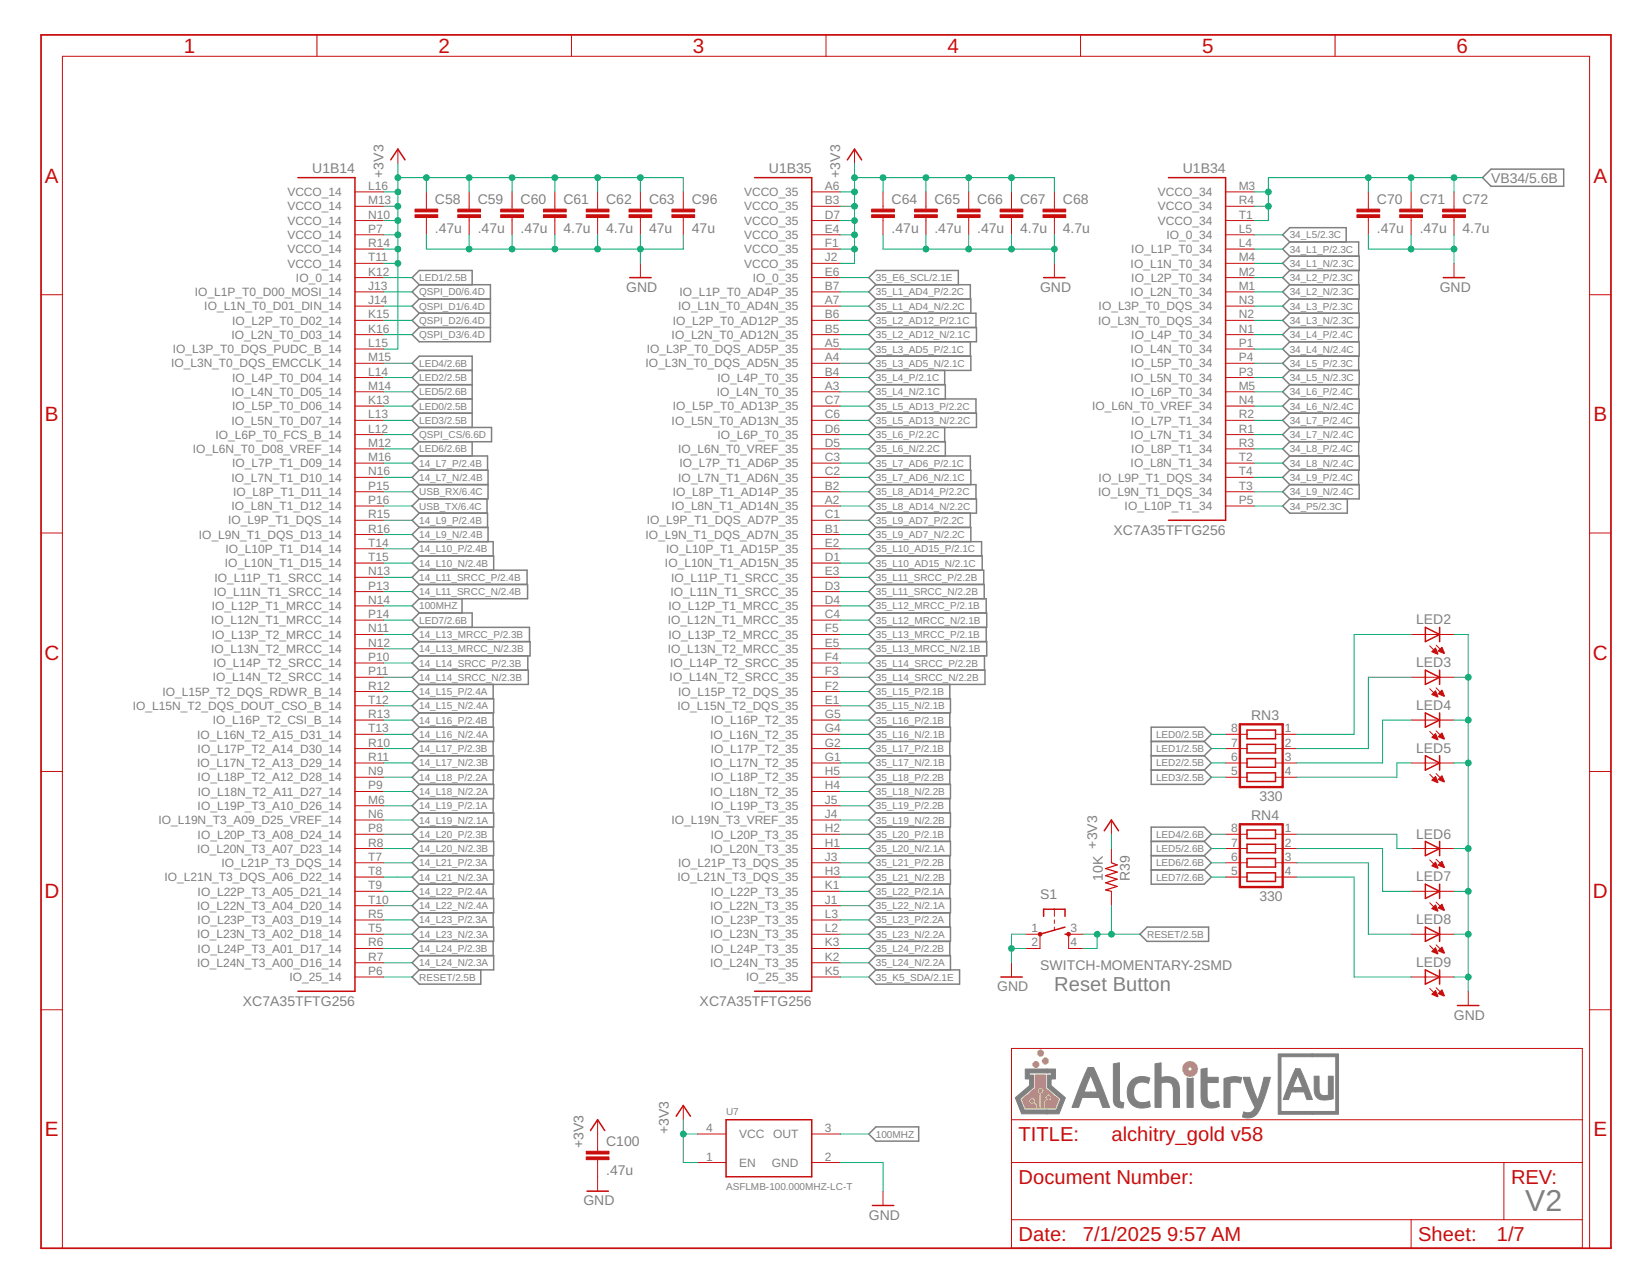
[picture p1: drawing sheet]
<svg xmlns="http://www.w3.org/2000/svg" width="279mm" height="216mm" viewBox="0 0 279 216" stroke-linecap="round" stroke-linejoin="round" font-family="sans-serif">
<defs><g id="words">
<text font-size="5.1" fill="#808080" x="258.1" y="204.9">V2</text>
<g font-size="3.5" fill="#c90d0c">
<text x="31.1" y="9">1</text>
<text x="74.2" y="9">2</text>
<text x="117.3" y="9">3</text>
<text x="160.3" y="9">4</text>
<text x="203.4" y="9">5</text>
<text x="246.5" y="9">6</text>
<text x="7.6" y="30.9">A</text>
<text x="269.6" y="30.9">A</text>
<text x="7.6" y="71.3">B</text>
<text x="269.6" y="71.3">B</text>
<text x="7.5" y="111.6">C</text>
<text x="269.6" y="111.6">C</text>
<text x="7.5" y="151.9">D</text>
<text x="269.6" y="151.9">D</text>
<text x="7.6" y="192.3">E</text>
<text x="269.6" y="192.3">E</text>
</g>
<text font-size="3.4" fill="#808080" x="178.4" y="167.7">Reset Button</text>
<g font-size="3.4" fill="#c90d0c">
<text x="172.4" y="193.1">TITLE:</text>
<text x="188.1" y="193.1">alchitry_gold v58</text>
<text x="172.4" y="200.3">Document Number:</text>
<text x="255.7" y="200.3">REV:</text>
<text x="172.4" y="210">Date:</text>
<text x="183.3" y="210">7/1/2025</text>
<text x="197.5" y="210">9:57 AM</text>
<text x="240" y="210">Sheet:</text>
<text x="253.3" y="210">1/7</text>
</g>
<g font-size="2.4" fill="#808080">
<text x="52.8" y="29.3">U1B14</text>
<text x="130.1" y="29.3">U1B35</text>
<text x="200.2" y="29.3">U1B34</text>
<text x="64.9" y="30.1" transform="rotate(-90 64.9 30.1)">+3V3</text>
<text x="73.6" y="34.5">C58</text>
<text x="80.8" y="34.5">C59</text>
<text x="88.1" y="34.5">C60</text>
<text x="95.3" y="34.5">C61</text>
<text x="102.6" y="34.5">C62</text>
<text x="109.8" y="34.5">C63</text>
<text x="117.1" y="34.5">C96</text>
<text x="142.2" y="30.1" transform="rotate(-90 142.2 30.1)">+3V3</text>
<text x="150.9" y="34.5">C64</text>
<text x="158.1" y="34.5">C65</text>
<text x="165.4" y="34.5">C66</text>
<text x="172.6" y="34.5">C67</text>
<text x="179.9" y="34.5">C68</text>
<text x="233" y="34.5">C70</text>
<text x="240.3" y="34.5">C71</text>
<text x="247.5" y="34.5">C72</text>
<text x="252.3" y="30.9">VB34/5.6B</text>
<text x="73.6" y="39.4">.47u</text>
<text x="80.8" y="39.4">.47u</text>
<text x="88.1" y="39.4">.47u</text>
<text x="95.3" y="39.4">4.7u</text>
<text x="102.6" y="39.4">4.7u</text>
<text x="109.8" y="39.4">47u</text>
<text x="117.1" y="39.4">47u</text>
<text x="150.9" y="39.4">.47u</text>
<text x="158.1" y="39.4">.47u</text>
<text x="165.4" y="39.4">.47u</text>
<text x="172.6" y="39.4">4.7u</text>
<text x="179.9" y="39.4">4.7u</text>
<text x="233" y="39.4">.47u</text>
<text x="240.3" y="39.4">.47u</text>
<text x="247.5" y="39.4">4.7u</text>
<text x="106" y="49.4">GND</text>
<text x="176" y="49.4">GND</text>
<text x="243.6" y="49.4">GND</text>
<text x="188.4" y="90.4">XC7A35TFTG256</text>
<text x="239.6" y="105.7">LED2</text>
<text x="239.6" y="112.9">LED3</text>
<text x="211.7" y="121.8">RN3</text>
<text x="239.6" y="120.2">LED4</text>
<text x="239.6" y="127.4">LED5</text>
<text x="213.1" y="135.6">330</text>
<text x="185.7" y="143.6" transform="rotate(-90 185.7 143.6)">+3V3</text>
<text x="211.7" y="138.7">RN4</text>
<text x="239.6" y="141.9">LED6</text>
<text x="186.6" y="149" transform="rotate(-90 186.6 149)">10K</text>
<text x="191.2" y="149.1" transform="rotate(-90 191.2 149.1)">R39</text>
<text x="239.6" y="149.1">LED7</text>
<text x="176" y="152">S1</text>
<text x="213.1" y="152.5">330</text>
<text x="239.6" y="156.4">LED8</text>
<text x="168.8" y="167.7">GND</text>
<text x="176" y="164.1">SWITCH-MOMENTARY-2SMD</text>
<text x="239.6" y="163.6">LED9</text>
<text x="41.1" y="170.1">XC7A35TFTG256</text>
<text x="118.4" y="170.1">XC7A35TFTG256</text>
<text x="246.1" y="172.6">GND</text>
<text x="113.2" y="191.9" transform="rotate(-90 113.2 191.9)">+3V3</text>
<text x="98.7" y="194.3" transform="rotate(-90 98.7 194.3)">+3V3</text>
<text x="102.6" y="193.9">C100</text>
<text x="98.7" y="204">GND</text>
<text x="102.6" y="198.8">.47u</text>
<text x="147" y="206.4">GND</text>
</g>
<g font-size="2" fill="#808080">
<text x="48.6" y="33.2">VCCO_14</text>
<text x="48.6" y="35.6">VCCO_14</text>
<text x="62.3" y="32.1">L16</text>
<text x="62.3" y="34.6">M13</text>
<text x="125.9" y="33.2">VCCO_35</text>
<text x="125.9" y="35.6">VCCO_35</text>
<text x="139.6" y="32.1">A6</text>
<text x="139.6" y="34.6">B3</text>
<text x="196" y="33.2">VCCO_34</text>
<text x="196" y="35.6">VCCO_34</text>
<text x="209.6" y="32.1">M3</text>
<text x="209.6" y="34.6">R4</text>
<text x="48.6" y="38">VCCO_14</text>
<text x="48.6" y="40.4">VCCO_14</text>
<text x="62.3" y="37">N10</text>
<text x="62.3" y="39.4">P7</text>
<text x="62.3" y="41.8">R14</text>
<text x="125.9" y="38">VCCO_35</text>
<text x="125.9" y="40.4">VCCO_35</text>
<text x="139.6" y="37">D7</text>
<text x="139.6" y="39.4">E4</text>
<text x="139.6" y="41.8">F1</text>
<text x="196" y="38">VCCO_34</text>
<text x="197.4" y="40.4">IO_0_34</text>
<text x="209.6" y="37">T1</text>
<text x="209.6" y="39.4">L5</text>
<text x="209.6" y="41.8">L4</text>
<text x="48.6" y="42.9">VCCO_14</text>
<text x="48.6" y="45.3">VCCO_14</text>
<text x="50.1" y="47.7">IO_0_14</text>
<text x="62.3" y="44.2">T11</text>
<text x="62.3" y="46.6">K12</text>
<text x="125.9" y="42.9">VCCO_35</text>
<text x="125.9" y="45.3">VCCO_35</text>
<text x="127.4" y="47.7">IO_0_35</text>
<text x="139.6" y="44.2">J2</text>
<text x="139.6" y="46.6">E6</text>
<text x="191.3" y="45.3">IO_L1N_T0_34</text>
<text x="191.4" y="42.9">IO_L1P_T0_34</text>
<text x="191.4" y="47.7">IO_L2P_T0_34</text>
<text x="209.6" y="44.2">M4</text>
<text x="209.6" y="46.6">M2</text>
<text x="33" y="50.1">IO_L1P_T0_D00_MOSI_14</text>
<text x="34.6" y="52.5">IO_L1N_T0_D01_DIN_14</text>
<text x="62.3" y="49">J13</text>
<text x="62.3" y="51.5">J14</text>
<text x="62.3" y="53.9">K15</text>
<text x="114.8" y="52.5">IO_L1N_T0_AD4N_35</text>
<text x="115" y="50.1">IO_L1P_T0_AD4P_35</text>
<text x="139.6" y="49">B7</text>
<text x="139.6" y="51.5">A7</text>
<text x="139.6" y="53.9">B6</text>
<text x="185.9" y="52.5">IO_L3P_T0_DQS_34</text>
<text x="191.3" y="50.1">IO_L2N_T0_34</text>
<text x="209.6" y="49">M1</text>
<text x="209.6" y="51.5">N3</text>
<text x="209.6" y="53.9">N2</text>
<text x="29.3" y="59.8">IO_L3P_T0_DQS_PUDC_B_14</text>
<text x="39.2" y="57.3">IO_L2N_T0_D03_14</text>
<text x="39.3" y="54.9">IO_L2P_T0_D02_14</text>
<text x="62.3" y="56.3">K16</text>
<text x="62.3" y="58.7">L15</text>
<text x="109.5" y="59.8">IO_L3P_T0_DQS_AD5P_35</text>
<text x="113.7" y="57.3">IO_L2N_T0_AD12N_35</text>
<text x="113.9" y="54.9">IO_L2P_T0_AD12P_35</text>
<text x="139.6" y="56.3">B5</text>
<text x="139.6" y="58.7">A5</text>
<text x="185.8" y="54.9">IO_L3N_T0_DQS_34</text>
<text x="191.3" y="59.8">IO_L4N_T0_34</text>
<text x="191.4" y="57.3">IO_L4P_T0_34</text>
<text x="209.6" y="56.3">N1</text>
<text x="209.6" y="58.7">P1</text>
<text x="28.9" y="62.2">IO_L3N_T0_DQS_EMCCLK_14</text>
<text x="39.3" y="64.6">IO_L4P_T0_D04_14</text>
<text x="62.3" y="61.1">M15</text>
<text x="62.3" y="63.5">L14</text>
<text x="62.3" y="66">M14</text>
<text x="109.3" y="62.2">IO_L3N_T0_DQS_AD5N_35</text>
<text x="121.4" y="64.6">IO_L4P_T0_35</text>
<text x="139.6" y="61.1">A4</text>
<text x="139.6" y="63.5">B4</text>
<text x="139.6" y="66">A3</text>
<text x="191.3" y="64.6">IO_L5N_T0_34</text>
<text x="191.4" y="62.2">IO_L5P_T0_34</text>
<text x="209.6" y="61.1">P4</text>
<text x="209.6" y="63.5">P3</text>
<text x="209.6" y="66">M5</text>
<text x="39.2" y="67">IO_L4N_T0_D05_14</text>
<text x="39.2" y="71.8">IO_L5N_T0_D07_14</text>
<text x="39.3" y="69.4">IO_L5P_T0_D06_14</text>
<text x="62.3" y="68.4">K13</text>
<text x="62.3" y="70.8">L13</text>
<text x="113.7" y="71.8">IO_L5N_T0_AD13N_35</text>
<text x="113.9" y="69.4">IO_L5P_T0_AD13P_35</text>
<text x="121.3" y="67">IO_L4N_T0_35</text>
<text x="139.6" y="68.4">C7</text>
<text x="139.6" y="70.8">C6</text>
<text x="184.8" y="69.4">IO_L6N_T0_VREF_34</text>
<text x="191.4" y="67">IO_L6P_T0_34</text>
<text x="191.4" y="71.8">IO_L7P_T1_34</text>
<text x="209.6" y="68.4">N4</text>
<text x="209.6" y="70.8">R2</text>
<text x="32.6" y="76.7">IO_L6N_T0_D08_VREF_14</text>
<text x="36.5" y="74.3">IO_L6P_T0_FCS_B_14</text>
<text x="62.3" y="73.2">L12</text>
<text x="62.3" y="75.6">M12</text>
<text x="114.8" y="76.7">IO_L6N_T0_VREF_35</text>
<text x="121.4" y="74.3">IO_L6P_T0_35</text>
<text x="139.6" y="73.2">D6</text>
<text x="139.6" y="75.6">D5</text>
<text x="191.3" y="74.3">IO_L7N_T1_34</text>
<text x="191.4" y="76.7">IO_L8P_T1_34</text>
<text x="209.6" y="73.2">R1</text>
<text x="209.6" y="75.6">R3</text>
<text x="39.2" y="81.5">IO_L7N_T1_D10_14</text>
<text x="39.3" y="79.1">IO_L7P_T1_D09_14</text>
<text x="39.4" y="83.9">IO_L8P_T1_D11_14</text>
<text x="62.3" y="78">M16</text>
<text x="62.3" y="80.4">N16</text>
<text x="62.3" y="82.9">P15</text>
<text x="113.9" y="83.9">IO_L8P_T1_AD14P_35</text>
<text x="114.8" y="81.5">IO_L7N_T1_AD6N_35</text>
<text x="115" y="79.1">IO_L7P_T1_AD6P_35</text>
<text x="139.6" y="78">C3</text>
<text x="139.6" y="80.4">C2</text>
<text x="139.6" y="82.9">B2</text>
<text x="185.8" y="83.9">IO_L9N_T1_DQS_34</text>
<text x="185.9" y="81.5">IO_L9P_T1_DQS_34</text>
<text x="191.3" y="79.1">IO_L8N_T1_34</text>
<text x="209.6" y="78">T2</text>
<text x="209.6" y="80.4">T4</text>
<text x="209.6" y="82.9">T3</text>
<text x="38.6" y="88.7">IO_L9P_T1_DQS_14</text>
<text x="39.2" y="86.3">IO_L8N_T1_D12_14</text>
<text x="62.3" y="85.3">P16</text>
<text x="62.3" y="87.7">R15</text>
<text x="109.5" y="88.7">IO_L9P_T1_DQS_AD7P_35</text>
<text x="113.7" y="86.3">IO_L8N_T1_AD14N_35</text>
<text x="139.6" y="85.3">A2</text>
<text x="139.6" y="87.7">C1</text>
<text x="190.3" y="86.3">IO_L10P_T1_34</text>
<text x="209.6" y="85.3">P5</text>
<text x="33.7" y="91.2">IO_L9N_T1_DQS_D13_14</text>
<text x="38.1" y="96">IO_L10N_T1_D15_14</text>
<text x="38.2" y="93.6">IO_L10P_T1_D14_14</text>
<text x="62.3" y="90.1">R16</text>
<text x="62.3" y="92.5">T14</text>
<text x="62.3" y="94.9">T15</text>
<text x="109.3" y="91.2">IO_L9N_T1_DQS_AD7N_35</text>
<text x="112.5" y="96">IO_L10N_T1_AD15N_35</text>
<text x="112.7" y="93.6">IO_L10P_T1_AD15P_35</text>
<text x="139.6" y="90.1">B1</text>
<text x="139.6" y="92.5">E2</text>
<text x="139.6" y="94.9">D1</text>
<text x="36.2" y="100.8">IO_L11N_T1_SRCC_14</text>
<text x="36.3" y="98.4">IO_L11P_T1_SRCC_14</text>
<text x="62.3" y="97.4">N13</text>
<text x="62.3" y="99.8">P13</text>
<text x="113.5" y="100.8">IO_L11N_T1_SRCC_35</text>
<text x="113.6" y="98.4">IO_L11P_T1_SRCC_35</text>
<text x="139.6" y="97.4">E3</text>
<text x="139.6" y="99.8">D3</text>
<text x="35.7" y="105.6">IO_L12N_T1_MRCC_14</text>
<text x="35.8" y="103.2">IO_L12P_T1_MRCC_14</text>
<text x="62.3" y="102.2">N14</text>
<text x="62.3" y="104.6">P14</text>
<text x="62.3" y="107">N11</text>
<text x="113" y="105.6">IO_L12N_T1_MRCC_35</text>
<text x="113.1" y="103.2">IO_L12P_T1_MRCC_35</text>
<text x="139.6" y="102.2">D4</text>
<text x="139.6" y="104.6">C4</text>
<text x="139.6" y="107">F5</text>
<text x="35.7" y="110.5">IO_L13N_T2_MRCC_14</text>
<text x="35.8" y="108.1">IO_L13P_T2_MRCC_14</text>
<text x="36.1" y="112.9">IO_L14P_T2_SRCC_14</text>
<text x="62.3" y="109.4">N12</text>
<text x="62.3" y="111.8">P10</text>
<text x="113" y="110.5">IO_L13N_T2_MRCC_35</text>
<text x="113.1" y="108.1">IO_L13P_T2_MRCC_35</text>
<text x="113.4" y="112.9">IO_L14P_T2_SRCC_35</text>
<text x="139.6" y="109.4">E5</text>
<text x="139.6" y="111.8">F4</text>
<text x="27.5" y="117.7">IO_L15P_T2_DQS_RDWR_B_14</text>
<text x="36" y="115.3">IO_L14N_T2_SRCC_14</text>
<text x="62.3" y="114.3">P11</text>
<text x="62.3" y="116.7">R12</text>
<text x="62.3" y="119.1">T12</text>
<text x="113.3" y="115.3">IO_L14N_T2_SRCC_35</text>
<text x="114.8" y="117.7">IO_L15P_T2_DQS_35</text>
<text x="139.6" y="114.3">F3</text>
<text x="139.6" y="116.7">F2</text>
<text x="139.6" y="119.1">E1</text>
<text x="22.5" y="120.1">IO_L15N_T2_DQS_DOUT_CSO_B_14</text>
<text x="33.3" y="125">IO_L16N_T2_A15_D31_14</text>
<text x="36" y="122.6">IO_L16P_T2_CSI_B_14</text>
<text x="62.3" y="121.5">R13</text>
<text x="62.3" y="123.9">T13</text>
<text x="114.7" y="120.1">IO_L15N_T2_DQS_35</text>
<text x="120.2" y="125">IO_L16N_T2_35</text>
<text x="120.3" y="122.6">IO_L16P_T2_35</text>
<text x="139.6" y="121.5">G5</text>
<text x="139.6" y="123.9">G4</text>
<text x="208.4" y="123.9">8</text>
<text x="217.4" y="123.9">1</text>
<text x="33.3" y="129.8">IO_L17N_T2_A13_D29_14</text>
<text x="33.5" y="127.4">IO_L17P_T2_A14_D30_14</text>
<text x="62.3" y="126.3">R10</text>
<text x="62.3" y="128.7">R11</text>
<text x="62.3" y="131.2">N9</text>
<text x="120.2" y="129.8">IO_L17N_T2_35</text>
<text x="120.3" y="127.4">IO_L17P_T2_35</text>
<text x="139.6" y="126.3">G2</text>
<text x="139.6" y="128.7">G1</text>
<text x="139.6" y="131.2">H5</text>
<text x="208.4" y="131.2">5</text>
<text x="208.4" y="128.7">6</text>
<text x="208.4" y="126.3">7</text>
<text x="217.4" y="126.3">2</text>
<text x="217.4" y="128.7">3</text>
<text x="217.4" y="131.2">4</text>
<text x="33.5" y="132.2">IO_L18P_T2_A12_D28_14</text>
<text x="33.5" y="137">IO_L19P_T3_A10_D26_14</text>
<text x="33.5" y="134.6">IO_L18N_T2_A11_D27_14</text>
<text x="62.3" y="133.6">P9</text>
<text x="62.3" y="136">M6</text>
<text x="120.2" y="134.6">IO_L18N_T2_35</text>
<text x="120.3" y="132.2">IO_L18P_T2_35</text>
<text x="120.3" y="137">IO_L19P_T3_35</text>
<text x="139.6" y="133.6">H4</text>
<text x="139.6" y="136">J5</text>
<text x="26.8" y="139.5">IO_L19N_T3_A09_D25_VREF_14</text>
<text x="33.5" y="141.9">IO_L20P_T3_A08_D24_14</text>
<text x="62.3" y="138.4">N6</text>
<text x="62.3" y="140.8">P8</text>
<text x="62.3" y="143.2">R8</text>
<text x="113.6" y="139.5">IO_L19N_T3_VREF_35</text>
<text x="120.3" y="141.9">IO_L20P_T3_35</text>
<text x="139.6" y="138.4">J4</text>
<text x="139.6" y="140.8">H2</text>
<text x="139.6" y="143.2">H1</text>
<text x="208.4" y="143.2">7</text>
<text x="208.4" y="140.8">8</text>
<text x="217.4" y="143.2">2</text>
<text x="217.4" y="140.8">1</text>
<text x="27.8" y="149.1">IO_L21N_T3_DQS_A06_D22_14</text>
<text x="33.3" y="144.3">IO_L20N_T3_A07_D23_14</text>
<text x="37.5" y="146.7">IO_L21P_T3_DQS_14</text>
<text x="62.3" y="145.7">T7</text>
<text x="62.3" y="148.1">T8</text>
<text x="114.7" y="149.1">IO_L21N_T3_DQS_35</text>
<text x="114.8" y="146.7">IO_L21P_T3_DQS_35</text>
<text x="120.2" y="144.3">IO_L20N_T3_35</text>
<text x="139.6" y="145.7">J3</text>
<text x="139.6" y="148.1">H3</text>
<text x="208.4" y="148.1">5</text>
<text x="208.4" y="145.7">6</text>
<text x="217.4" y="145.7">3</text>
<text x="217.4" y="148.1">4</text>
<text x="33.3" y="154">IO_L22N_T3_A04_D20_14</text>
<text x="33.5" y="151.5">IO_L22P_T3_A05_D21_14</text>
<text x="62.3" y="150.5">T9</text>
<text x="62.3" y="152.9">T10</text>
<text x="62.3" y="155.3">R5</text>
<text x="120.2" y="154">IO_L22N_T3_35</text>
<text x="120.3" y="151.5">IO_L22P_T3_35</text>
<text x="139.6" y="150.5">K1</text>
<text x="139.6" y="152.9">J1</text>
<text x="139.6" y="155.3">L3</text>
<text x="33.3" y="158.8">IO_L23N_T3_A02_D18_14</text>
<text x="33.5" y="156.4">IO_L23P_T3_A03_D19_14</text>
<text x="33.5" y="161.2">IO_L24P_T3_A01_D17_14</text>
<text x="62.3" y="157.7">T5</text>
<text x="62.3" y="160.1">R6</text>
<text x="120.2" y="158.8">IO_L23N_T3_35</text>
<text x="120.3" y="156.4">IO_L23P_T3_35</text>
<text x="120.3" y="161.2">IO_L24P_T3_35</text>
<text x="139.6" y="157.7">L2</text>
<text x="139.6" y="160.1">K3</text>
<text x="174.6" y="157.7">1</text>
<text x="174.6" y="160.1">2</text>
<text x="181.2" y="157.7">3</text>
<text x="181.2" y="160.1">4</text>
<text x="33.3" y="163.6">IO_L24N_T3_A00_D16_14</text>
<text x="49" y="166">IO_25_14</text>
<text x="62.3" y="162.6">R7</text>
<text x="62.3" y="165">P6</text>
<text x="120.2" y="163.6">IO_L24N_T3_35</text>
<text x="126.3" y="166">IO_25_35</text>
<text x="139.6" y="162.6">K2</text>
<text x="139.6" y="165">K5</text>
<text x="119.5" y="191.5">4</text>
<text x="139.6" y="191.5">3</text>
<text x="119.5" y="196.4">1</text>
<text x="125.1" y="197.4">EN</text>
<text x="125.1" y="192.6">VCC</text>
<text x="130.6" y="197.4">GND</text>
<text x="130.8" y="192.6">OUT</text>
<text x="139.6" y="196.4">2</text>
</g>
<g font-size="1.7" fill="#808080">
<text x="218.3" y="40.3">34_L5/2.3C</text>
<text x="70.9" y="47.6">LED1/2.5B</text>
<text x="148.2" y="47.6">35_E6_SCL/2.1E</text>
<text x="218.3" y="42.7">34_L1_P/2.3C</text>
<text x="218.3" y="45.2">34_L1_N/2.3C</text>
<text x="218.3" y="47.6">34_L2_P/2.3C</text>
<text x="70.9" y="50">QSPI_D0/6.4D</text>
<text x="70.9" y="52.4">QSPI_D1/6.4D</text>
<text x="148.2" y="52.4">35_L1_AD4_N/2.2C</text>
<text x="148.2" y="50">35_L1_AD4_P/2.2C</text>
<text x="218.3" y="50">34_L2_N/2.3C</text>
<text x="218.3" y="52.4">34_L3_P/2.3C</text>
<text x="70.9" y="54.8">QSPI_D2/6.4D</text>
<text x="70.9" y="57.2">QSPI_D3/6.4D</text>
<text x="148.2" y="54.8">35_L2_AD12_P/2.1C</text>
<text x="148.2" y="57.2">35_L2_AD12_N/2.1C</text>
<text x="148.2" y="59.6">35_L3_AD5_P/2.1C</text>
<text x="218.3" y="54.8">34_L3_N/2.3C</text>
<text x="218.3" y="57.2">34_L4_P/2.4C</text>
<text x="218.3" y="59.6">34_L4_N/2.4C</text>
<text x="70.9" y="64.5">LED2/2.5B</text>
<text x="70.9" y="62.1">LED4/2.6B</text>
<text x="148.2" y="62.1">35_L3_AD5_N/2.1C</text>
<text x="148.2" y="64.5">35_L4_P/2.1C</text>
<text x="218.3" y="62.1">34_L5_P/2.3C</text>
<text x="218.3" y="64.5">34_L5_N/2.3C</text>
<text x="70.9" y="69.3">LED0/2.5B</text>
<text x="70.9" y="71.7">LED3/2.5B</text>
<text x="70.9" y="66.9">LED5/2.6B</text>
<text x="148.2" y="66.9">35_L4_N/2.1C</text>
<text x="148.2" y="69.3">35_L5_AD13_P/2.2C</text>
<text x="148.2" y="71.7">35_L5_AD13_N/2.2C</text>
<text x="218.3" y="66.9">34_L6_P/2.4C</text>
<text x="218.3" y="69.3">34_L6_N/2.4C</text>
<text x="218.3" y="71.7">34_L7_P/2.4C</text>
<text x="70.9" y="74.1">QSPI_CS/6.6D</text>
<text x="70.9" y="76.6">LED6/2.6B</text>
<text x="148.2" y="74.1">35_L6_P/2.2C</text>
<text x="148.2" y="76.6">35_L6_N/2.2C</text>
<text x="218.3" y="74.1">34_L7_N/2.4C</text>
<text x="218.3" y="76.6">34_L8_P/2.4C</text>
<text x="70.9" y="83.8">USB_RX/6.4C</text>
<text x="70.9" y="81.4">14_L7_N/2.4B</text>
<text x="70.9" y="79">14_L7_P/2.4B</text>
<text x="148.2" y="79">35_L7_AD6_P/2.1C</text>
<text x="148.2" y="81.4">35_L7_AD6_N/2.1C</text>
<text x="148.2" y="83.8">35_L8_AD14_P/2.2C</text>
<text x="218.3" y="79">34_L8_N/2.4C</text>
<text x="218.3" y="81.4">34_L9_P/2.4C</text>
<text x="218.3" y="83.8">34_L9_N/2.4C</text>
<text x="70.9" y="86.2">USB_TX/6.4C</text>
<text x="70.9" y="88.6">14_L9_P/2.4B</text>
<text x="148.2" y="86.2">35_L8_AD14_N/2.2C</text>
<text x="148.2" y="88.6">35_L9_AD7_P/2.2C</text>
<text x="218.3" y="86.2">34_P5/2.3C</text>
<text x="70.9" y="91">14_L9_N/2.4B</text>
<text x="70.9" y="93.5">14_L10_P/2.4B</text>
<text x="70.9" y="95.9">14_L10_N/2.4B</text>
<text x="148.2" y="91">35_L9_AD7_N/2.2C</text>
<text x="148.2" y="93.5">35_L10_AD15_P/2.1C</text>
<text x="148.2" y="95.9">35_L10_AD15_N/2.1C</text>
<text x="70.9" y="98.3">14_L11_SRCC_P/2.4B</text>
<text x="70.9" y="100.7">14_L11_SRCC_N/2.4B</text>
<text x="148.2" y="98.3">35_L11_SRCC_P/2.2B</text>
<text x="148.2" y="100.7">35_L11_SRCC_N/2.2B</text>
<text x="70.9" y="103.1">100MHZ</text>
<text x="70.9" y="105.5">LED7/2.6B</text>
<text x="70.9" y="108">14_L13_MRCC_P/2.3B</text>
<text x="148.2" y="103.1">35_L12_MRCC_P/2.1B</text>
<text x="148.2" y="105.5">35_L12_MRCC_N/2.1B</text>
<text x="148.2" y="108">35_L13_MRCC_P/2.1B</text>
<text x="70.9" y="110.4">14_L13_MRCC_N/2.3B</text>
<text x="70.9" y="112.8">14_L14_SRCC_P/2.3B</text>
<text x="148.2" y="110.4">35_L13_MRCC_N/2.1B</text>
<text x="148.2" y="112.8">35_L14_SRCC_P/2.2B</text>
<text x="70.9" y="115.2">14_L14_SRCC_N/2.3B</text>
<text x="70.9" y="117.6">14_L15_P/2.4A</text>
<text x="148.2" y="115.2">35_L14_SRCC_N/2.2B</text>
<text x="148.2" y="117.6">35_L15_P/2.1B</text>
<text x="70.9" y="120">14_L15_N/2.4A</text>
<text x="70.9" y="122.4">14_L16_P/2.4B</text>
<text x="70.9" y="124.9">14_L16_N/2.4A</text>
<text x="148.2" y="120">35_L15_N/2.1B</text>
<text x="148.2" y="122.4">35_L16_P/2.1B</text>
<text x="148.2" y="124.9">35_L16_N/2.1B</text>
<text x="195.7" y="124.9">LED0/2.5B</text>
<text x="70.9" y="127.3">14_L17_P/2.3B</text>
<text x="70.9" y="129.7">14_L17_N/2.3B</text>
<text x="148.2" y="127.3">35_L17_P/2.1B</text>
<text x="148.2" y="129.7">35_L17_N/2.1B</text>
<text x="195.7" y="127.3">LED1/2.5B</text>
<text x="195.7" y="129.7">LED2/2.5B</text>
<text x="70.9" y="132.1">14_L18_P/2.2A</text>
<text x="70.9" y="134.5">14_L18_N/2.2A</text>
<text x="70.9" y="136.9">14_L19_P/2.1A</text>
<text x="148.2" y="132.1">35_L18_P/2.2B</text>
<text x="148.2" y="134.5">35_L18_N/2.2B</text>
<text x="148.2" y="136.9">35_L19_P/2.2B</text>
<text x="195.7" y="132.1">LED3/2.5B</text>
<text x="70.9" y="139.3">14_L19_N/2.1A</text>
<text x="70.9" y="141.8">14_L20_P/2.3B</text>
<text x="148.2" y="139.3">35_L19_N/2.2B</text>
<text x="148.2" y="141.8">35_L20_P/2.1B</text>
<text x="195.7" y="141.8">LED4/2.6B</text>
<text x="70.9" y="144.2">14_L20_N/2.3B</text>
<text x="70.9" y="146.6">14_L21_P/2.3A</text>
<text x="70.9" y="149">14_L21_N/2.3A</text>
<text x="148.2" y="144.2">35_L20_N/2.1A</text>
<text x="148.2" y="146.6">35_L21_P/2.2B</text>
<text x="148.2" y="149">35_L21_N/2.2B</text>
<text x="195.7" y="144.2">LED5/2.6B</text>
<text x="195.7" y="146.6">LED6/2.6B</text>
<text x="195.7" y="149">LED7/2.6B</text>
<text x="70.9" y="151.4">14_L22_P/2.4A</text>
<text x="70.9" y="153.8">14_L22_N/2.4A</text>
<text x="148.2" y="151.4">35_L22_P/2.1A</text>
<text x="148.2" y="153.8">35_L22_N/2.1A</text>
<text x="70.9" y="156.3">14_L23_P/2.3A</text>
<text x="70.9" y="158.7">14_L23_N/2.3A</text>
<text x="70.9" y="161.1">14_L24_P/2.3B</text>
<text x="148.2" y="156.3">35_L23_P/2.2A</text>
<text x="148.2" y="158.7">35_L23_N/2.2A</text>
<text x="148.2" y="161.1">35_L24_P/2.2B</text>
<text x="194.1" y="158.7">RESET/2.5B</text>
<text x="70.9" y="163.5">14_L24_N/2.3A</text>
<text x="70.9" y="165.9">RESET/2.5B</text>
<text x="148.2" y="163.5">35_L24_N/2.2A</text>
<text x="148.2" y="165.9">35_K5_SDA/2.1E</text>
<text x="122.9" y="188.7">U7</text>
<text x="148.2" y="192.5">100MHZ</text>
<text x="122.9" y="201.3">ASFLMB-100.000MHZ-LC-T</text>
</g>
</g></defs>
<g fill="#c8c832" stroke="#c8c832" stroke-width=".17">
<path d="M200.4 180.1l.6-.4 .5-.1v.9a.34 .34 0 0 0-.4 .4 .34 .34 0 0 0 .4 .3v.9a1.25 1.25 0 0 1-1.2-.7 1.25 1.25 0 0 1 .1-1.3z" fill-rule="evenodd"/>
<path d="M201.3 179.6a1.26 1.26 0 0 1 1.4 1.3 1.26 1.26 0 0 1-1.4 1.2v-.9a.36 .36 0 0 0 .4-.3 .36 .36 0 0 0-.4-.4z" fill-rule="evenodd"/>
<path d="M175.7 177.9l.5-.2v.5h-.2h.2v.5a.51 .51 0 0 1-.5-.2 .51 .51 0 0 1 0-.6z" fill-rule="evenodd"/>
<path d="M176.1 177.7a.52 .52 0 0 1 .5 .5 .52 .52 0 0 1-.5 .5v-.4l.1-.1-.1-.1z" fill-rule="evenodd"/>
<path d="M176.5 179.2l.2-.2h.3v.5h-.2l.2 .1v.4a.51 .51 0 0 1-.5-.2 .51 .51 0 0 1 0-.6z" fill-rule="evenodd"/>
<path d="M176.9 179a.51 .51 0 0 1 .5 .5 .51 .51 0 0 1-.5 .5l.1-.5z" fill-rule="evenodd"/>
<path d="M174.9 179.8l.5-.2v.4l-.2 .1 .2 .1v.4l-.5-.2-.1-.3z" fill-rule="evenodd"/>
<path d="M175.2 179.6a.51 .51 0 0 1 .6 .5 .51 .51 0 0 1-.6 .5v-.4l.2-.1h-.2z" fill-rule="evenodd"/>
<path d="M175.2 181.9h1.7v2.2l2.3 1.9-.6 1.5h-1.8v-1l.4-.4a.5 .5 0 0 0 .8-.3 .5 .5 0 0 0-.6-.6 .5 .5 0 0 0-.4 .8l-.4 .5v1h-.4v-2.4a.5 .5 0 0 0 .3-.8 .5 .5 0 0 0-.9 0 .5 .5 0 0 0 .4 .8v2.4h-.5v-.5l-.4-.5a.5 .5 0 0 0-.4-.7 .5 .5 0 0 0-.5 .6 .5 .5 0 0 0 .8 .3l.3 .4v.4h-1.8l-.6-1.5 2.3-1.9z" fill-rule="evenodd"/>
<circle cx="176.1" cy="184.6" r=".3"/>
<circle cx="177.5" cy="185.7" r=".3"/>
<circle cx="174.7" cy="186.3" r=".3"/>
</g>
<g fill="#808080" stroke="#808080" stroke-width=".17">
<path d="M173.5 180.9h3.7v.6h-3v.4h.7v2.1l-1.9 1.6a.47 .47 0 0 0-.2 .8l.5 1.4h3.9v.6l-4.3 .1-1.1-2.8 2.4-2v-1.1h-.7z" fill-rule="evenodd"/>
<path d="M177.1 180.9h1.5v1.7h-.7v1.1l2.4 2-1.1 2.8-2.1-.1v-.6h1.7l.5-1.3a.47 .47 0 0 0-.1-.9l-2-1.6v-2.1h.8v-.4h-.9z" fill-rule="evenodd"/>
<path d="M210.4 182.3h1.1l.6 2 .7 1.9 1.1-3.9h1.1l-1 3.4a6.8 6.8 0 0 1-1.8 3.2l-.9 .3-1-.2 .2-.9a1.32 1.32 0 0 0 1.9-.7l-1.2-2.6z" fill-rule="evenodd"/>
<path d="M207.1 182.5l1.8-.3 1.2 .1-.2 .9-.8-.1-.9 .1v4.2h-1.1z" fill-rule="evenodd"/>
<path d="M203.2 180.9l1.1-.2v1.6h1.9v.9h-1.9v2.2a.96 .96 0 0 0 .3 1 .96 .96 0 0 0 1.1 .1l.5-.2 .2 .9a2.3 2.3 0 0 1-2.9-.4l-.2-1.1z" fill-rule="evenodd"/>
<path d="M200.9 182.4h1v5h-1z" fill-rule="evenodd"/>
<path d="M195.5 180l1-.2v2.5a2.11 2.11 0 0 1 3.1 1.7v3.4h-1v-2.9a1.21 1.21 0 0 0-.5-1.2 1.21 1.21 0 0 0-1.3-.1h-.3v4.2h-1z" fill-rule="evenodd"/>
<path d="M191.5 182.8a2.87 2.87 0 0 1 3.1-.4l-.2 .9a1.64 1.64 0 0 0-2 0 1.64 1.64 0 0 0-.5 1.9 1.57 1.57 0 0 0 2.2 1.3l.4-.2 .1 .7a.35 .35 0 0 1-.4 .4 2.58 2.58 0 0 1-2.7-.5 2.58 2.58 0 0 1-.7-2.7l.3-.8z" fill-rule="evenodd"/>
<path d="M188.4 180l1-.2v6.1a.62 .62 0 0 0 .8 .7l-.1 .9a1.34 1.34 0 0 1-1.7-1.5z" fill-rule="evenodd"/>
<path d="M184.1 180.6h.6v1.2l-1.2 3h1.2v.9h-1.6l-.6 1.7h-1.1l1.4-3.8z" fill-rule="evenodd"/>
<path d="M184.5 180.6h.6l1.1 2.7 1.6 4.1h-1.2l-.6-1.7-1.5-.1v-.8h1.2l-1.2-3z" fill-rule="evenodd"/>
<path d="M222.4 182.1h.8v2.1a.98 .98 0 0 0 .3 1 .98 .98 0 0 0 1.1 .2l.2-.1v-3.2h.8v3.8l-.9 .2a1.7 1.7 0 0 1-2.3-1.8z" fill-rule="evenodd"/>
<path d="M219.3 180.8h.1v1.6l-.6 1.6h.6v.7h-.9l-.4 1.3h-.9z" fill-rule="evenodd"/>
<path d="M219.2 180.8h.8l2.1 5.2h-.9l-.5-1.3h-1.5v-.7h1.2l-.8-2.1-.2 .6h-.2z" fill-rule="evenodd"/>
<path d="M216.3 178.3h5.8v.5h-5.3v9.3h5.3v.4h-5.8z" fill-rule="evenodd"/>
<path d="M222 178.3h4.5v10.2h-4.5v-.4h4.1v-9.3h-4.1z" fill-rule="evenodd"/>
</g>
<g fill="none" stroke="#808080" stroke-width=".25">
<path d="M250.9 30.1l1.4-1.5h12.3v2.9h-12.3zM71 48.2l-1.3 1.2 1.3 1.2M71 48.2h12v9.6h-12l-1.3-1.2 1.3-1.2M71 50.6h12M71 50.6l-1.3 1.2 1.3 1.2M71 53h12M71 53l-1.3 1.2 1.3 1.2M71 55.4h12M71 48.2l-1.3-1.2 1.3-1.2h8.9v2.4M148.2 48.2h16v2.4M148.2 50.6h16.1v2.4M148.2 53h17v2.4"/>
<path d="M148.2 55.4h17v2.4h-17M148.2 48.2l-1.2-1.2 1.2-1.2h14v2.4M148.2 55.4l-1.2 1.2 1.2 1.2M148.2 50.6l-1.2 1.2 1.2 1.2M148.2 53l-1.2 1.2 1.2 1.2M148.2 57.8l-1.2 1.3 1.2 1.2M148.2 48.2l-1.2 1.2 1.2 1.2M164.2 57.8v2.5M218.3 48.2h11.7v2.4h-11.7M218.3 53h11.7v2.4h-11.7M218.3 57.8h11.7v2.5h-11.7M218.3 43.3h11.7v2.5h-11.7"/>
<path d="M218.3 40.9l-1.2-1.2 1.2-1.2h9.5v2.4M218.3 43.3l-1.2 1.3 1.2 1.2M218.3 45.8l-1.2 1.2 1.2 1.2M218.3 50.6l-1.2 1.2 1.2 1.2M218.3 53l-1.2 1.2 1.2 1.2M218.3 40.9l-1.2 1.2 1.2 1.2M218.3 40.9h11.6v2.4M218.3 48.2l-1.2 1.2 1.2 1.2M218.3 55.4l-1.2 1.2 1.2 1.2M218.3 57.8l-1.2 1.3 1.2 1.2M229.9 45.8v2.4M229.9 50.6v2.4"/>
<path d="M229.9 55.4v2.4M71 72.3l-1.3 1.2 1.3 1.2M71 72.3h12.2v2.4h-12.2M71 67.5l-1.3 1.2 1.3 1.2M71 67.5h8.9M71 69.9h8.9M71 62.7l-1.3-1.2 1.3-1.2h8.9v12M71 69.9l-1.3 1.2 1.3 1.2M71 65.1l-1.3 1.2 1.3 1.2M71 65.1h8.9M71 62.7l-1.3 1.2 1.3 1.2M71 62.7h8.9"/>
<path d="M71 74.7l-1.3 1.2 1.3 1.3M71 77.2h11.5v2.4M71 79.6h11.6v4.8h-11.6M71 79.6l-1.3 1.2 1.3 1.2M71 77.2l-1.3 1.2 1.3 1.2M79.9 74.7v2.5M148.2 69.9h17v2.4h-17M148.2 74.7h11.8v2.5M148.2 67.5h17v2.4M148.2 65.1h11.8v2.4M148.2 60.3h16.1v2.4h-16.1M148.2 77.2h16v2.4"/>
<path d="M148.2 62.7l-1.2 1.2 1.2 1.2M148.2 69.9l-1.2 1.2 1.2 1.2M148.2 77.2l-1.2 1.2 1.2 1.2M148.2 79.6l-1.2 1.2 1.2 1.2M148.2 79.6h16.1v2.4M148.2 60.3l-1.2 1.2 1.2 1.2M148.2 65.1l-1.2 1.2 1.2 1.2M148.2 67.5l-1.2 1.2 1.2 1.2M148.2 72.3l-1.2 1.2 1.2 1.2M148.2 74.7l-1.2 1.2 1.2 1.3M159.9 62.7v2.4M159.9 72.3v2.4"/>
<path d="M218.3 72.3h11.7v2.4h-11.7M218.3 67.5h11.7v2.4h-11.7M218.3 62.7h11.7v2.4h-11.7M218.3 77.2h11.7v2.4h-11.7M218.3 62.7l-1.2 1.2 1.2 1.2M218.3 65.1l-1.2 1.2 1.2 1.2M218.3 69.9l-1.2 1.2 1.2 1.2M218.3 72.3l-1.2 1.2 1.2 1.2M218.3 77.2l-1.2 1.2 1.2 1.2M218.3 79.6l-1.2 1.2 1.2 1.2M218.3 60.3l-1.2 1.2 1.2 1.2M218.3 67.5l-1.2 1.2 1.2 1.2"/>
<path d="M218.3 74.7l-1.2 1.2 1.2 1.3M229.9 60.3v2.4M229.9 65.1v2.4M229.9 69.9v2.4M229.9 74.7v2.5M229.9 79.6v2.4M71 98.9h18.3v2.4h-18.3M71 82l-1.3 1.2 1.3 1.2M71 82h11.6M71 89.2h11.6v2.5M71 84.4l-1.3 1.2 1.3 1.2M71 86.8h11.5v2.4"/>
<path d="M71 86.8l-1.3 1.2 1.3 1.2M71 89.2l-1.3 1.2 1.3 1.3M71 91.7h12.5v2.4M71 91.7l-1.3 1.2 1.3 1.2M71 94.1h12.5v2.4M71 94.1l-1.3 1.2 1.3 1.2M71 96.5h18.2v2.4M71 96.5l-1.3 1.2 1.3 1.2M71 98.9l-1.3 1.2 1.3 1.2M82.4 84.4v2.4M148.2 82h17v2.4M148.2 84.4h17v2.4h-17"/>
<path d="M148.2 89.2h16.1v2.5M148.2 91.7h17.9v2.4M148.2 94.1h18v2.4M148.2 96.5h18.3v2.4M148.2 98.9h18.4v2.4M148.2 84.4l-1.2 1.2 1.2 1.2M148.2 82l-1.2 1.2 1.2 1.2M148.2 86.8l-1.2 1.2 1.2 1.2M148.2 89.2l-1.2 1.2 1.2 1.3M148.2 91.7l-1.2 1.2 1.2 1.2M148.2 94.1l-1.2 1.2 1.2 1.2M148.2 96.5l-1.2 1.2 1.2 1.2"/>
<path d="M148.2 98.9l-1.2 1.2 1.2 1.2M164.2 86.8v2.4M218.3 82h11.7v2.4h-11.7M218.3 84.4l-1.2 1.2 1.2 1.2h9.7v-2.4M218.3 82l-1.2 1.2 1.2 1.2M71 101.3l-1.3 1.2 1.3 1.2M71 103.7h8.9v2.5M71 103.7l-1.3 1.2 1.3 1.3M71 106.2h18.6v2.4M71 118.2h12.5v2.4h-12.5M71 106.2l-1.3 1.2 1.3 1.2M71 108.6h18.7v2.4h-18.7"/>
<path d="M71 108.6l-1.3 1.2 1.3 1.2M71 111l-1.3 1.2 1.3 1.2M71 113.4h18.4v2.4h-18.4M71 113.4l-1.3 1.2 1.3 1.2M71 115.8l-1.3 1.2 1.3 1.2M71 118.2l-1.3 1.2 1.3 1.2M78.2 101.3v2.4M83.5 115.8v2.4M89.3 111v2.4M148.2 101.3h18.7v2.4M148.2 103.7h18.8v2.5h-18.8M148.2 108.6h18.8v2.4h-18.8"/>
<path d="M148.2 113.4h18.5v2.4h-18.5M148.2 118.2h12.6v2.4h-12.6M148.2 101.3l-1.2 1.2 1.2 1.2M148.2 103.7l-1.2 1.2 1.2 1.3M148.2 106.2l-1.2 1.2 1.2 1.2M148.2 108.6l-1.2 1.2 1.2 1.2M148.2 113.4l-1.2 1.2 1.2 1.2M148.2 115.8l-1.2 1.2 1.2 1.2M148.2 118.2l-1.2 1.2 1.2 1.2M148.2 111l-1.2 1.2 1.2 1.2M160.7 115.8v2.4M166.6 111v2.4"/>
<path d="M166.9 106.2v2.4M71 123h12.5v2.5h-12.5M71 132.7h12.5v2.4h-12.5M71 127.9h12.5v2.4h-12.5M71 137.5h12.5v2.5h-12.5M71 120.6l-1.3 1.2 1.3 1.2M71 123l-1.3 1.2 1.3 1.3M71 125.5l-1.3 1.2 1.3 1.2M71 127.9l-1.3 1.2 1.3 1.2M71 130.3l-1.3 1.2 1.3 1.2M71 132.7l-1.3 1.2 1.3 1.2M71 135.1l-1.3 1.2 1.3 1.2"/>
<path d="M71 137.5l-1.3 1.2 1.3 1.3M71 140l-1.3 1.2 1.3 1.2M83.5 120.6v2.4M83.5 125.5v2.4M83.5 130.3v2.4M83.5 135.1v2.4M83.5 140v2.4M148.2 123h12.6v2.5h-12.6M148.2 132.7h12.6v2.4h-12.6M148.2 127.9h12.6v2.4h-12.6M148.2 137.5h12.6v2.5h-12.6M148.2 120.6l-1.2 1.2 1.2 1.2"/>
<path d="M148.2 123l-1.2 1.2 1.2 1.3M148.2 125.5l-1.2 1.2 1.2 1.2M148.2 127.9l-1.2 1.2 1.2 1.2M148.2 130.3l-1.2 1.2 1.2 1.2M148.2 132.7l-1.2 1.2 1.2 1.2M148.2 135.1l-1.2 1.2 1.2 1.2M148.2 137.5l-1.2 1.2 1.2 1.3M148.2 140l-1.2 1.2 1.2 1.2M160.7 120.6v2.4M160.7 125.5v2.4M160.7 130.3v2.4M160.7 135.1v2.4"/>
<path d="M160.7 140v2.4M194.8 125.5h9M194.8 130.3h9M194.8 127.9h9M203.8 125.5l1.2-1.3-1.2-1.2h-9v9.7h9l1.2-1.2-1.2-1.2M203.8 125.5l1.2 1.2-1.2 1.2M203.8 127.9l1.2 1.2-1.2 1.2M71 142.4h12.5v2.4h-12.5M71 147.2h12.5v2.4h-12.5M71 152h12.5v2.5h-12.5M71 156.9h12.5v2.4h-12.5M71 142.4l-1.3 1.2 1.3 1.2"/>
<path d="M71 144.8l-1.3 1.2 1.3 1.2M71 147.2l-1.3 1.2 1.3 1.2M71 149.6l-1.3 1.2 1.3 1.2M71 152l-1.3 1.2 1.3 1.3M71 154.5l-1.3 1.2 1.3 1.2M71 156.9l-1.3 1.2 1.3 1.2M71 159.3l-1.3 1.2 1.3 1.2M83.5 144.8v2.4M83.5 149.6v2.4M83.5 154.5v2.4M83.5 159.3v2.4M148.2 142.4h12.6v2.4h-12.6"/>
<path d="M148.2 147.2h12.6v2.4h-12.6M148.2 152h12.6v2.5h-12.6M148.2 156.9h12.6v2.4h-12.6M148.2 142.4l-1.2 1.2 1.2 1.2M148.2 144.8l-1.2 1.2 1.2 1.2M148.2 147.2l-1.2 1.2 1.2 1.2M148.2 149.6l-1.2 1.2 1.2 1.2M148.2 152l-1.2 1.2 1.2 1.3M148.2 154.5l-1.2 1.2 1.2 1.2M148.2 156.9l-1.2 1.2 1.2 1.2M148.2 159.3l-1.2 1.2 1.2 1.2M160.7 144.8v2.4"/>
<path d="M160.7 149.6v2.4M160.7 154.5v2.4M160.7 159.3v2.4M192.9 158.1l1.2-1.2h10.4v2.4h-10.4zM194.8 144.8h9M194.8 142.4h9M194.8 147.2h9M203.8 142.4l1.2-1.2-1.2-1.2h-9v9.6h9l1.2-1.2-1.2-1.2M203.8 142.4l1.2 1.2-1.2 1.2M203.8 144.8l1.2 1.2-1.2 1.2M71 161.7h12.5v2.4h-12.5M71 161.7l-1.3 1.2 1.3 1.2"/>
<path d="M71 164.1l-1.3 1.2 1.3 1.2h10.4v-2.4M148.2 161.7h12.6v2.4M148.2 164.1h14.2v2.4h-14.2l-1.2-1.2zM148.2 161.7l-1.2 1.2 1.2 1.2M147 191.9l1.2-1.2h7.3v2.4h-7.3z"/>
</g>
<g fill="none" stroke="#c90d0c" stroke-width=".25">
<path d="M50.4 30.1h9.7v137.6h-9.7M66.1 27.1l1.2-1.9 1.2 1.9M127.7 30.1h9.7v137.6h-9.7M143.4 27.1l1.2-1.9 1.2 1.9M197.7 30.1h9.7v57.9h-9.7M106.6 47h3.6M176.6 47h3.6M244.2 47h3.7M241.2 106.2l2.4 1.2-2.4 1.2zM241.2 113.4l2.4 1.2-2.4 1.2zM243.6 106.2v2.4M243.6 113.4v2.4"/>
<path d="M211 123.5h4.9v1.5h-4.9zM211 125.9h4.9v1.5h-4.9zM211 128.4h4.9v1.4h-4.9zM211 130.8h4.9v1.4h-4.9zM241.2 120.6l2.4 1.2-2.4 1.2zM241.2 127.9l2.4 1.2-2.4 1.2zM243.6 120.6v2.4M243.6 127.9v2.4M176.6 155v-1.2h3.6v1.2M180.2 158.1h.6M180.2 156.9l-4.2 1.2M186.9 140.6l1.2-1.9 1.2 1.9"/>
<path d="M211 140.4h4.9v1.5h-4.9zM211 142.9h4.9v1.4h-4.9zM211 145.3h4.9v1.4h-4.9zM211 147.7h4.9v1.4h-4.9zM241.2 142.4l2.4 1.2-2.4 1.2zM241.2 149.6l2.4 1.2-2.4 1.2zM241.2 156.9l2.4 1.2-2.4 1.2zM243.6 142.4v2.4M243.6 149.6v2.4M243.6 156.9v2.4M169.4 165.3h3.6M241.2 164.1l2.4 1.2-2.4 1.2z"/>
<path d="M243.6 164.1v2.4M246.7 170.1h3.6M99.9 191.3l1.2-1.8 1.2 1.8M114.4 188.9l1.2-1.9 1.2 1.9M122.9 189.5h14.5v9.6h-14.5zM99.3 201.5h3.7M147.6 204h3.7"/>
</g>
<g fill="none" stroke="#c90d0c" stroke-width=".17">
<path d="M53.6 5.9v3.6M96.7 5.9v3.6M139.8 5.9v3.6M182.9 5.9v3.6M225.9 5.9v3.6M60.1 32.5h4.8M60.1 34.9h4.8M60.1 37.3h4.8M60.1 39.7h4.8M67.3 25.2v2.4M72.2 32.5v2.9M72.2 36.8v2.9"/>
<path d="M79.4 32.5v2.9M79.4 36.8v2.9M86.7 32.5v2.9M86.7 36.8v2.9M93.9 32.5v2.9M93.9 36.8v2.9M101.1 32.5v2.9M101.1 36.8v2.9M108.4 32.5v2.9M108.4 36.8v2.9M115.6 32.5v2.9M115.6 36.8v2.9"/>
<path d="M137.4 32.5h4.8M137.4 34.9h4.8M137.4 37.3h4.8M137.4 39.7h4.8M144.6 25.2v2.4M149.4 32.5v2.9M149.4 36.8v2.9M156.7 32.5v2.9M156.7 36.8v2.9M163.9 32.5v2.9M163.9 36.8v2.9M171.2 32.5v2.9"/>
<path d="M171.2 36.8v2.9M178.4 32.5v2.9M178.4 36.8v2.9M207.4 32.5h4.8M207.4 34.9h4.8M207.4 37.3h4.8M207.4 39.7h4.8M231.6 32.5v2.9M231.6 36.8v2.9M238.8 32.5v2.9M238.8 36.8v2.9M246.1 32.5v2.9"/>
<path d="M246.1 36.8v2.9M6.9 49.9h3.7M60.1 42.1h4.8M60.1 44.6h4.8M60.1 47h4.8M60.1 49.4h4.8M60.1 51.8h4.8M60.1 54.2h4.8M60.1 56.6h4.8M60.1 59.1h4.8M108.4 44.6v2.4M137.4 42.1h4.8"/>
<path d="M137.4 44.6h4.8M137.4 47h4.8M137.4 49.4h4.8M137.4 51.8h4.8M137.4 54.2h4.8M137.4 56.6h4.8M137.4 59.1h4.8M178.4 44.6v2.4M207.4 42.1h4.8M207.4 44.6h4.8M207.4 47h4.8M207.4 49.4h4.8"/>
<path d="M207.4 51.8h4.8M207.4 54.2h4.8M207.4 56.6h4.8M207.4 59.1h4.8M246.1 44.6v2.4M269 49.9h3.6M60.1 61.5h4.8M60.1 63.9h4.8M60.1 66.3h4.8M60.1 68.7h4.8M60.1 71.1h4.8M60.1 73.5h4.8"/>
<path d="M60.1 75.9h4.8M60.1 78.4h4.8M137.4 61.5h4.8M137.4 63.9h4.8M137.4 66.3h4.8M137.4 68.7h4.8M137.4 71.1h4.8M137.4 73.5h4.8M137.4 75.9h4.8M137.4 78.4h4.8M207.4 61.5h4.8M207.4 63.9h4.8"/>
<path d="M207.4 66.3h4.8M207.4 68.7h4.8M207.4 71.1h4.8M207.4 73.5h4.8M207.4 75.9h4.8M207.4 78.4h4.8M6.9 90.2h3.7M60.1 80.8h4.8M60.1 83.2h4.8M60.1 85.6h4.8M60.1 88h4.8M60.1 90.4h4.8"/>
<path d="M60.1 92.9h4.8M60.1 95.3h4.8M60.1 97.7h4.8M137.4 80.8h4.8M137.4 83.2h4.8M137.4 85.6h4.8M137.4 88h4.8M137.4 90.4h4.8M137.4 92.9h4.8M137.4 95.3h4.8M137.4 97.7h4.8M207.4 80.8h4.8"/>
<path d="M207.4 83.2h4.8M207.4 85.6h4.8M269 90.2h3.6M60.1 100.1h4.8M60.1 102.5h4.8M60.1 104.9h4.8M60.1 107.4h4.8M60.1 109.8h4.8M60.1 112.2h4.8M60.1 114.6h4.8M60.1 117h4.8M60.1 119.4h4.8"/>
<path d="M137.4 100.1h4.8M137.4 102.5h4.8M137.4 104.9h4.8M137.4 107.4h4.8M137.4 109.8h4.8M137.4 112.2h4.8M137.4 114.6h4.8M137.4 117h4.8M137.4 119.4h4.8M238.8 107.4h7.3M238.8 114.6h7.3M242 109.3l1.3 1.3"/>
<path d="M242 116.5l1.3 1.4M243 109.2l1.4 1.3M243 116.4l1.4 1.3M6.9 130.5h3.7M60.1 121.8h4.8M60.1 124.2h4.8M60.1 126.7h4.8M60.1 129.1h4.8M60.1 131.5h4.8M60.1 133.9h4.8M60.1 136.3h4.8M60.1 138.7h4.8"/>
<path d="M137.4 121.8h4.8M137.4 124.2h4.8M137.4 126.7h4.8M137.4 129.1h4.8M137.4 131.5h4.8M137.4 133.9h4.8M137.4 136.3h4.8M137.4 138.7h4.8M188.1 138.7v2.5M207.4 124.2h3.6M207.4 126.7h3.6M207.4 129.1h3.6"/>
<path d="M207.4 131.5h3.6M215.9 124.2h3.6M215.9 126.7h3.6M215.9 129.1h3.6M215.9 131.5h3.6M238.8 121.8h7.3M238.8 129.1h7.3M242 123.8l1.3 1.3M242 131l1.3 1.4M243 123.7l1.4 1.3M243 130.9l1.4 1.3M269 130.5h3.6"/>
<path d="M60.1 141.2h4.8M60.1 143.6h4.8M60.1 146h4.8M60.1 148.4h4.8M60.1 150.8h4.8M60.1 153.2h4.8M60.1 155.7h4.8M60.1 158.1h4.8M137.4 141.2h4.8M137.4 143.6h4.8M137.4 146h4.8M137.4 148.4h4.8"/>
<path d="M137.4 150.8h4.8M137.4 153.2h4.8M137.4 155.7h4.8M137.4 158.1h4.8M173.6 158.1h2.4v2.4h-2.4M178.4 153.8v1.2M178.4 155.7v.6M178.4 156.9v.6M183.3 158.1h-2.5v2.4h2.5M188.1 143.6v2.4M188.1 150.8v2.4M207.4 141.2h3.6"/>
<path d="M207.4 143.6h3.6M207.4 146h3.6M207.4 148.4h3.6M215.9 141.2h3.6M215.9 143.6h3.6M215.9 146h3.6M215.9 148.4h3.6M238.8 143.6h7.3M238.8 150.8h7.3M238.8 158.1h7.3M242 145.5l1.3 1.3M242 152.8l1.3 1.3"/>
<path d="M242 160l1.3 1.3M243 145.4l1.4 1.3M243 152.6l1.4 1.4M243 159.9l1.4 1.3M6.9 170.9h3.7M60.1 160.5h4.8M60.1 162.9h4.8M60.1 165.3h4.8M137.4 160.5h4.8M137.4 162.9h4.8M137.4 165.3h4.8M171.2 177.4h96.6v33.8h-96.6z"/>
<path d="M171.2 162.9v2.4M238.8 165.3h7.3M242 167.2l1.3 1.4M243 167.1l1.4 1.3M248.5 167.7v2.4M269 170.9h3.6M101.1 189.5v5.3M101.1 196.2v5.3M115.6 187v2.5M118 196.7h4.9M118 191.9h4.9M137.4 196.7h4.8"/>
<path d="M137.4 191.9h4.8M171.2 196.7h96.6M171.2 189.5h96.6M254.5 196.7v9.7M10.6 211.2v-201.7h258.4v201.7M149.4 201.5v2.5M171.2 206.4h96.6M238.8 206.4v4.8"/>
</g>
<path d="M6.9 5.9h265.7v205.3h-265.7z" fill="none" stroke="#c90d0c" stroke-width=".3"/>
<g fill="#c90d0c" stroke="#c90d0c" stroke-width=".17">
<path d="M70.2 36.3h3.9v.5h-3.9z"/>
<path d="M70.2 35.4h3.9v.5h-3.9z"/>
<path d="M77.5 36.3h3.8v.5h-3.8z"/>
<path d="M77.5 35.4h3.8v.5h-3.8z"/>
<path d="M84.7 36.3h3.9v.5h-3.9z"/>
<path d="M84.7 35.4h3.9v.5h-3.9z"/>
<path d="M92 36.3h3.8v.5h-3.8z"/>
<path d="M92 35.4h3.8v.5h-3.8z"/>
<path d="M99.2 36.3h3.9v.5h-3.9z"/>
<path d="M99.2 35.4h3.9v.5h-3.9z"/>
<path d="M106.4 36.3h3.9v.5h-3.9z"/>
<path d="M106.4 35.4h3.9v.5h-3.9z"/>
<path d="M147.5 36.3h3.9v.5h-3.9z"/>
<path d="M147.5 35.4h3.9v.5h-3.9z"/>
<path d="M154.8 36.3h3.8v.5h-3.8z"/>
<path d="M154.8 35.4h3.8v.5h-3.8z"/>
<path d="M162 36.3h3.9v.5h-3.9z"/>
<path d="M162 35.4h3.9v.5h-3.9z"/>
<path d="M169.2 36.3h3.9v.5h-3.9z"/>
<path d="M169.2 35.4h3.9v.5h-3.9z"/>
<path d="M176.5 36.3h3.9v.5h-3.9z"/>
<path d="M176.5 35.4h3.9v.5h-3.9z"/>
<path d="M229.6 36.3h3.9v.5h-3.9z"/>
<path d="M229.6 35.4h3.9v.5h-3.9z"/>
<path d="M236.9 36.3h3.8v.5h-3.8z"/>
<path d="M236.9 35.4h3.8v.5h-3.8z"/>
<path d="M244.1 36.3h3.9v.5h-3.9z"/>
<path d="M244.1 35.4h3.9v.5h-3.9z"/>
<path d="M113.7 36.3h3.9v.5h-3.9z"/>
<path d="M113.7 35.4h3.9v.5h-3.9z"/>
<path d="M99.2 195.7h3.9v.5h-3.9z"/>
<path d="M99.2 194.8h3.9v.5h-3.9z"/>
</g>
<g fill="#c90d0c" stroke="#c90d0c" stroke-width=".17">
<path d="M242.3 110.3l.6-.7 .5 1-.1 .1z" fill-rule="evenodd"/>
<path d="M243.4 110.2l.6-.7 .4 1v.1z" fill-rule="evenodd"/>
<path d="M242.3 117.5l.6-.6 .5 1h-.1z" fill-rule="evenodd"/>
<path d="M243.4 117.4l.6-.6 .4 1z" fill-rule="evenodd"/>
<path d="M242.3 124.8l.6-.7 .5 1-.1 .1z" fill-rule="evenodd"/>
<path d="M243.4 124.6l.6-.6 .4 1v.1z" fill-rule="evenodd"/>
<path d="M242.3 132l.6-.6 .5 1h-.1z" fill-rule="evenodd"/>
<path d="M243.4 131.9l.6-.6 .4 .9v.1z" fill-rule="evenodd"/>
<path d="M242.3 146.5l.6-.6 .5 1h-.1z" fill-rule="evenodd"/>
<path d="M243.4 146.4l.6-.7 .4 1v.1z" fill-rule="evenodd"/>
<path d="M242.3 153.7l.6-.6 .5 1-.1 .1z" fill-rule="evenodd"/>
<path d="M243.4 153.6l.6-.6 .4 1z" fill-rule="evenodd"/>
<path d="M242.3 161l.6-.6 .5 .9-.1 .1z" fill-rule="evenodd"/>
<path d="M243.4 160.9l.6-.7 .4 1v.1z" fill-rule="evenodd"/>
<path d="M242.3 168.2l.6-.6 .5 1-.1 .1z" fill-rule="evenodd"/>
<path d="M243.4 168.1l.6-.6 .4 1z" fill-rule="evenodd"/>
<path d="M175.8 157.8h.2h.2l.1 .3-.1 .2-.2 .1-.2-.1-.1-.2z" fill-rule="evenodd"/>
<path d="M180.6 157.8h.2h.3v.3v.2l-.3 .1-.2-.1-.1-.2z" fill-rule="evenodd"/>
</g>
<path d="M188.1 146l1 .3-2 .7 2 .6-2 .6 2 .6-2 .6 2 .6-2 .6 1 .2" fill="none" stroke="#c90d0c" stroke-width=".21"/>
<path d="M209.8 122.6h7.3v10.6h-7.3zM209.8 139.5h7.3v10.6h-7.3z" fill="none" stroke="#c90d0c" stroke-width=".4"/>
<g fill="none" stroke="#0dab76" stroke-width=".17">
<path d="M64.9 39.7h2.4M64.9 37.3h2.4M64.9 34.9h2.4M64.9 32.5h2.4M67.3 30.1h48.3v2.4M67.3 27.6v31.5h-2.4M72.2 30.1v2.4M72.2 39.7v2.4h43.4v-2.4M79.4 30.1v2.4M79.4 39.7v2.4M86.7 30.1v2.4M86.7 39.7v2.4"/>
<path d="M93.9 30.1v2.4M93.9 39.7v2.4M101.1 30.1v2.4M101.1 39.7v2.4M108.4 30.1v2.4M108.4 39.7v4.9M142.2 39.7h2.4M142.2 37.3h2.4M142.2 34.9h2.4M142.2 32.5h2.4M144.6 30.1h33.8v2.4M144.6 27.6v17h-2.4"/>
<path d="M149.4 39.7v2.4h29M149.4 30.1v2.4M156.7 30.1v2.4M156.7 39.7v2.4M163.9 30.1v2.4M163.9 39.7v2.4M171.2 30.1v2.4M171.2 39.7v2.4M178.4 39.7v4.9M212.2 39.7h4.9M212.2 34.9h2.5M212.2 32.5h2.5"/>
<path d="M231.6 39.7v2.4h14.5M231.6 30.1v2.4M238.8 30.1v2.4M238.8 39.7v2.4M246.1 30.1v2.4M246.1 39.7v4.9M250.9 30.1h-36.2v7.2h-2.5M64.9 49.4h4.8M64.9 51.8h4.8M64.9 54.2h4.8M64.9 56.6h4.8M64.9 44.6h2.4"/>
<path d="M64.9 42.1h2.4M64.9 47h4.8M142.2 49.4h4.8M142.2 51.8h4.8M142.2 54.2h4.8M142.2 56.6h4.8M142.2 59.1h4.8M142.2 42.1h2.4M142.2 47h4.8M212.2 49.4h4.9M212.2 51.8h4.9M212.2 54.2h4.9"/>
<path d="M212.2 56.6h4.9M212.2 59.1h4.9M212.2 44.6h4.9M212.2 42.1h4.9M212.2 47h4.9M64.9 73.5h4.8M64.9 68.7h4.8M64.9 71.1h4.8M64.9 66.3h4.8M64.9 63.9h4.8M64.9 61.5h4.8M64.9 75.9h4.8"/>
<path d="M64.9 78.4h4.8M142.2 73.5h4.8M142.2 68.7h4.8M142.2 71.1h4.8M142.2 66.3h4.8M142.2 63.9h4.8M142.2 61.5h4.8M142.2 75.9h4.8M142.2 78.4h4.8M212.2 73.5h4.9M212.2 68.7h4.9M212.2 71.1h4.9"/>
<path d="M212.2 66.3h4.9M212.2 63.9h4.9M212.2 61.5h4.9M212.2 75.9h4.9M212.2 78.4h4.9M64.9 83.2h4.8M64.9 85.6h4.8M64.9 88h4.8M64.9 90.4h4.8M64.9 92.9h4.8M64.9 95.3h4.8M64.9 97.7h4.8"/>
<path d="M64.9 80.8h4.8M142.2 83.2h4.8M142.2 85.6h4.8M142.2 88h4.8M142.2 90.4h4.8M142.2 92.9h4.8M142.2 95.3h4.8M142.2 97.7h4.8M142.2 80.8h4.8M212.2 83.2h4.9M212.2 85.6h4.9M212.2 80.8h4.9"/>
<path d="M64.9 114.6h4.8M64.9 107.4h4.8M64.9 102.5h4.8M64.9 104.9h4.8M64.9 100.1h4.8M64.9 109.8h4.8M64.9 112.2h4.8M64.9 117h4.8M64.9 119.4h4.8M142.2 114.6h4.8M142.2 107.4h4.8M142.2 102.5h4.8"/>
<path d="M142.2 104.9h4.8M142.2 100.1h4.8M142.2 109.8h4.8M142.2 112.2h4.8M142.2 117h4.8M142.2 119.4h4.8M238.8 114.6h-7.2v12.1h-12.1M238.8 107.4h-9.6v16.8h-9.7M246.1 107.4h2.4v60.3M246.1 114.6h2.4M64.9 129.1h4.8M64.9 121.8h4.8"/>
<path d="M64.9 131.5h4.8M64.9 126.7h4.8M64.9 124.2h4.8M64.9 133.9h4.8M64.9 136.3h4.8M64.9 138.7h4.8M142.2 129.1h4.8M142.2 121.8h4.8M142.2 131.5h4.8M142.2 126.7h4.8M142.2 124.2h4.8M142.2 133.9h4.8"/>
<path d="M142.2 136.3h4.8M142.2 138.7h4.8M205 129.1h2.4M205 131.5h2.4M205 126.7h2.4M205 124.2h2.4M238.8 121.8h-4.8v7.3h-14.5M238.8 129.1h-2.4v2.4h-16.9M246.1 129.1h2.4M246.1 121.8h2.4M64.9 158.1h4.8M64.9 150.8h4.8"/>
<path d="M64.9 143.6h4.8M64.9 141.2h4.8M64.9 146h4.8M64.9 148.4h4.8M64.9 153.2h4.8M64.9 155.7h4.8M142.2 158.1h4.8M142.2 150.8h4.8M142.2 143.6h4.8M142.2 141.2h4.8M142.2 146h4.8M142.2 148.4h4.8"/>
<path d="M142.2 153.2h4.8M142.2 155.7h4.8M173.6 158.1h-2.4v4.8M183.3 158.1h9.6M185.7 158.1v2.4h-2.4M188.1 141.2v2.4M188.1 153.2v4.9M205 143.6h2.4M205 141.2h2.4M205 146h2.4M205 148.4h2.4M219.5 146h12.1v12.1h7.2"/>
<path d="M219.5 148.4h9.7v16.9h9.6M219.5 143.6h14.5v7.2h4.8M219.5 141.2h16.9v2.4h2.4M246.1 158.1h2.4M246.1 150.8h2.4M246.1 143.6h2.4M64.9 165.3h4.8M64.9 160.5h4.8M64.9 162.9h4.8M142.2 165.3h4.8M142.2 160.5h4.8M142.2 162.9h4.8"/>
<path d="M171.2 160.5h2.4M246.1 165.3h2.4M115.6 189.5v7.2h2.4M115.6 191.9h2.4M142.2 196.7h7.2v4.8M142.2 191.9h4.8"/>
</g>
<g fill="#0dab76" stroke="#0dab76" stroke-width=".17">
<circle cx="101.1" cy="30.1" r=".49"/>
<circle cx="93.9" cy="30.1" r=".49"/>
<circle cx="86.7" cy="30.1" r=".49"/>
<circle cx="79.4" cy="30.1" r=".49"/>
<circle cx="67.3" cy="44.6" r=".49"/>
<circle cx="67.3" cy="42.1" r=".49"/>
<circle cx="67.3" cy="39.7" r=".49"/>
<circle cx="67.3" cy="37.3" r=".49"/>
<circle cx="67.3" cy="34.9" r=".49"/>
<circle cx="67.3" cy="32.5" r=".49"/>
<circle cx="72.2" cy="30.1" r=".49"/>
<circle cx="67.3" cy="30.1" r=".49"/>
<circle cx="108.4" cy="30.1" r=".49"/>
<circle cx="144.6" cy="42.1" r=".49"/>
<circle cx="144.6" cy="39.7" r=".49"/>
<circle cx="144.6" cy="37.3" r=".49"/>
<circle cx="144.6" cy="34.9" r=".49"/>
<circle cx="144.6" cy="32.5" r=".49"/>
<circle cx="144.6" cy="30.1" r=".49"/>
<circle cx="149.4" cy="30.1" r=".49"/>
<circle cx="156.7" cy="30.1" r=".49"/>
<circle cx="163.9" cy="30.1" r=".49"/>
<circle cx="171.2" cy="30.1" r=".49"/>
<circle cx="115.6" cy="191.9" r=".49"/>
<circle cx="79.4" cy="42.1" r=".49"/>
<circle cx="86.7" cy="42.1" r=".49"/>
<circle cx="93.9" cy="42.1" r=".49"/>
<circle cx="101.1" cy="42.1" r=".49"/>
<circle cx="108.4" cy="42.1" r=".49"/>
<circle cx="178.4" cy="42.1" r=".49"/>
<circle cx="171.2" cy="42.1" r=".49"/>
<circle cx="163.9" cy="42.1" r=".49"/>
<circle cx="156.7" cy="42.1" r=".49"/>
<circle cx="246.1" cy="42.1" r=".49"/>
<circle cx="238.8" cy="42.1" r=".49"/>
<circle cx="248.5" cy="165.3" r=".49"/>
<circle cx="248.5" cy="158.1" r=".49"/>
<circle cx="248.5" cy="150.8" r=".49"/>
<circle cx="248.5" cy="143.6" r=".49"/>
<circle cx="248.5" cy="129.1" r=".49"/>
<circle cx="248.5" cy="121.8" r=".49"/>
<circle cx="248.5" cy="114.6" r=".49"/>
<circle cx="171.2" cy="160.5" r=".49"/>
<circle cx="188.1" cy="158.1" r=".49"/>
<circle cx="185.7" cy="158.1" r=".49"/>
<circle cx="214.7" cy="34.9" r=".49"/>
<circle cx="214.7" cy="32.5" r=".49"/>
<circle cx="231.6" cy="30.1" r=".49"/>
<circle cx="238.8" cy="30.1" r=".49"/>
<circle cx="246.1" cy="30.1" r=".49"/>
</g>
<use href="#words"/>
</svg>
